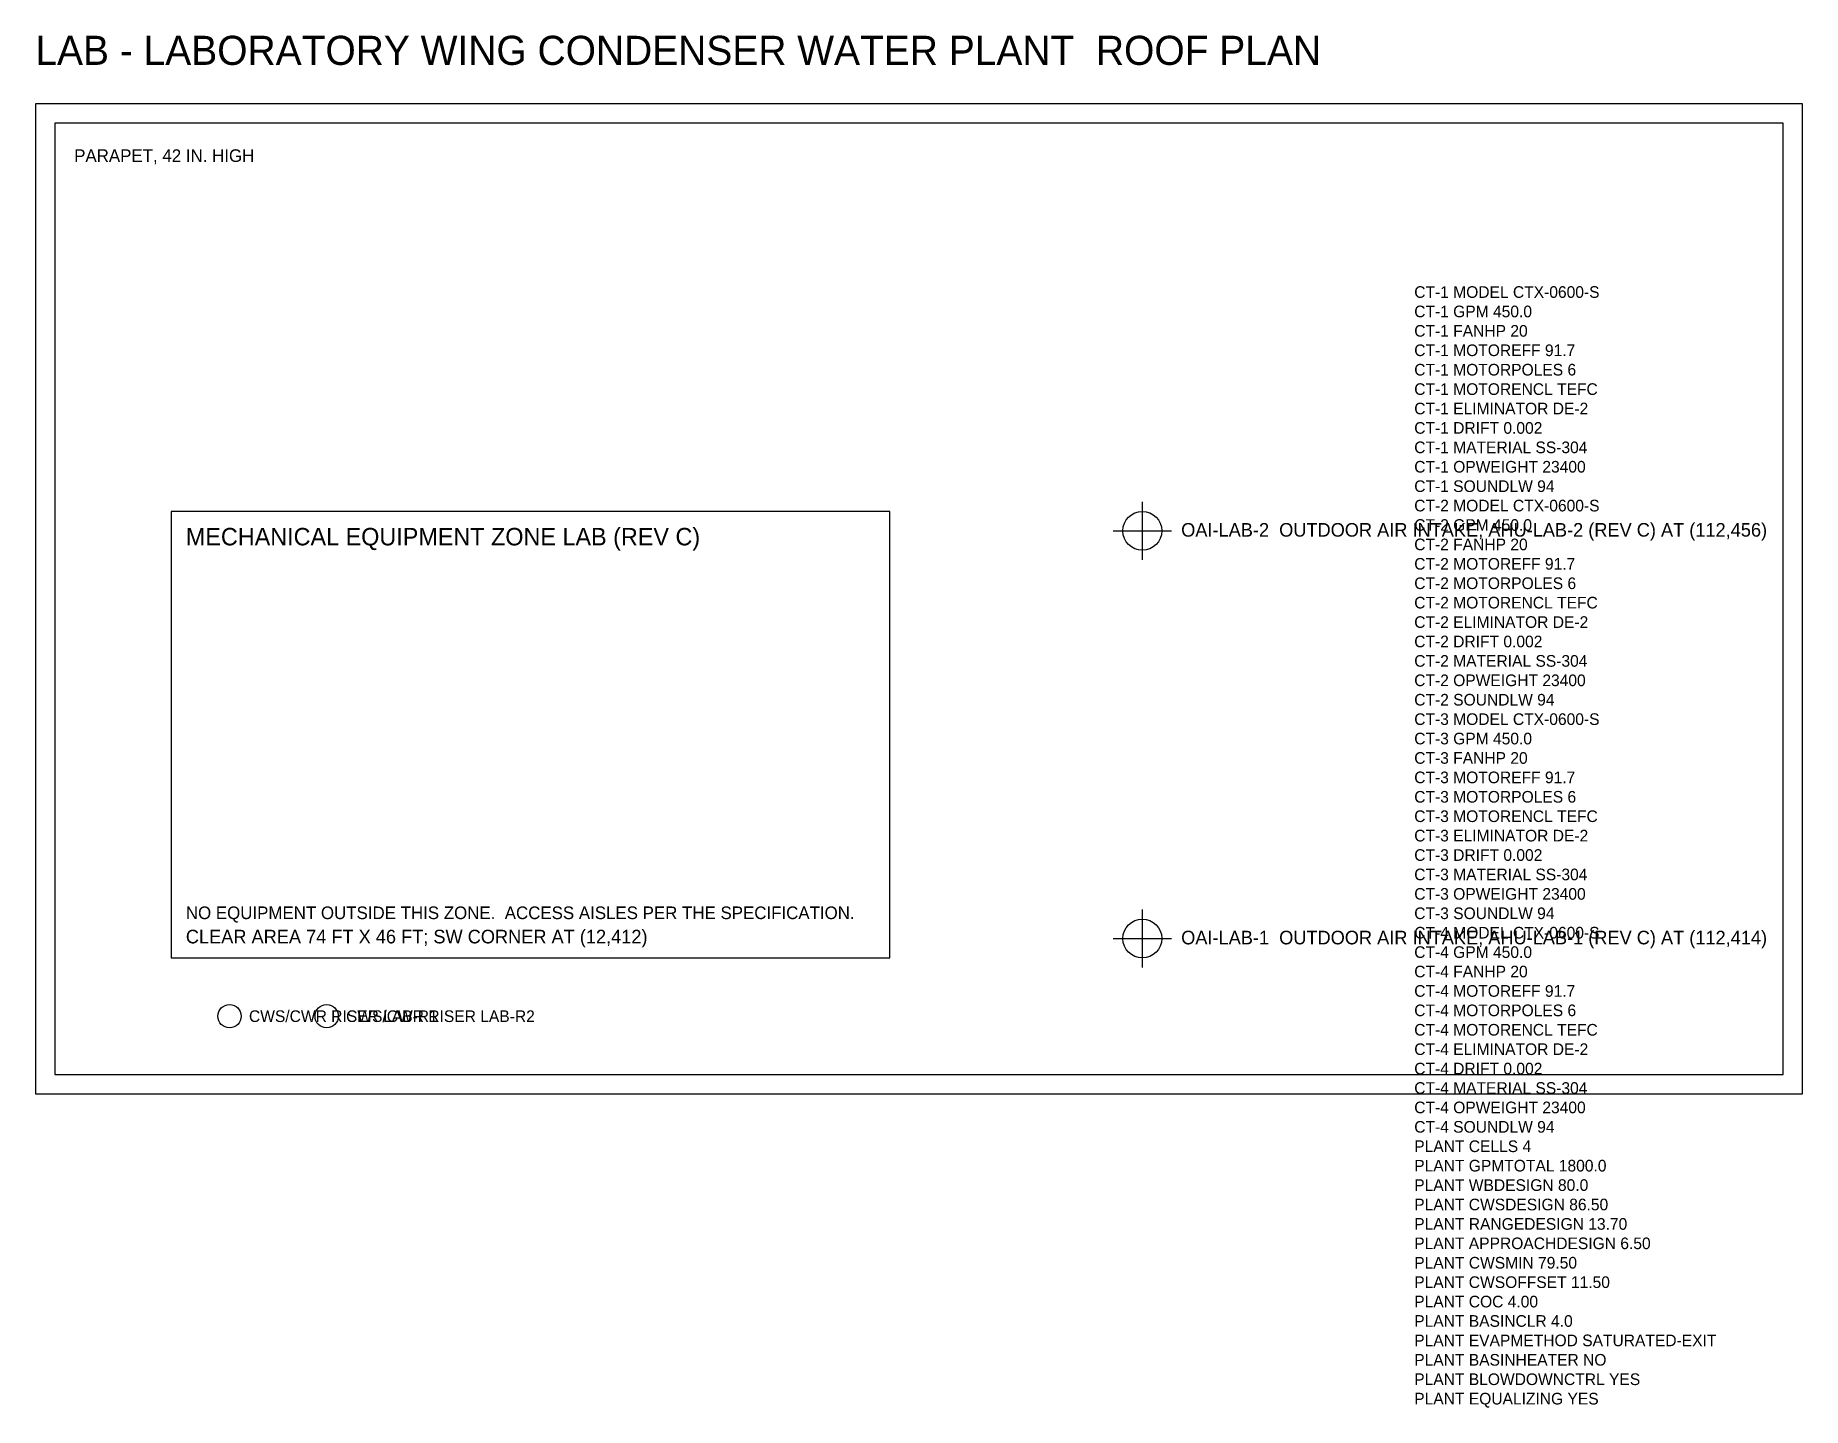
# Model space of a CAD drawing. Header units: feet. Extents: x -10 to 180, y -70 to 507.
# Drawn here: x -2 to 180, y 365.7 to 507 of the extents above; entities that cross this region are included whole.
import ezdxf

# ---------------------------------------------------------------- set-up
doc = ezdxf.new("R2010")
doc.units = ezdxf.units.FT
for name, color, linetype in [('A-ROOF-OTLN', 8, 'Continuous'), ('A-ROOF-PRPT', 8, 'Continuous'), ('G-ANNO', 7, 'Continuous'), ('M-CTWR-SCHD', 7, 'Continuous'), ('M-CWTR-RISR', 5, 'Continuous'), ('M-EQPM-INTK', 1, 'Continuous'), ('M-EQPM-ZONE', 3, 'Continuous')]:
    doc.layers.add(name, color=color, linetype=linetype)

msp = doc.modelspace()

# ---------------------------------------------------------------- linework, layer by layer
at = {"layer": 'A-ROOF-OTLN'}
msp.add_lwpolyline([(-2, 398), (180, 398), (180, 500), (-2, 500)], close=True, dxfattribs=at)
at = {"layer": 'A-ROOF-PRPT'}
msp.add_lwpolyline([(0, 400), (178, 400), (178, 498), (0, 498)], close=True, dxfattribs=at)
at = {"layer": 'M-CWTR-RISR'}
for centre in [(18, 406), (28, 406)]:
    msp.add_circle(centre, 1.2, dxfattribs=at)
at = {"layer": 'M-EQPM-INTK'}
for p, q in [((112, 453), (112, 459)), ((109, 456), (115, 456)), ((112, 411), (112, 417)), ((109, 414), (115, 414))]:
    msp.add_line(p, q, dxfattribs=at)
for centre in [(112, 456), (112, 414)]:
    msp.add_circle(centre, 2, dxfattribs=at)
at = {"layer": 'M-EQPM-ZONE'}
msp.add_lwpolyline([(12, 412), (86, 412), (86, 458), (12, 458)], close=True, dxfattribs=at)

# ---------------------------------------------------------------- texts
at = {"layer": 'G-ANNO'}
for s, height, p in [('LAB - LABORATORY WING CONDENSER WATER PLANT  ROOF PLAN', 3, (-2, 504)), ('PARAPET, 42 IN. HIGH', 1.3, (2, 494))]:
    msp.add_text(s, height=height, dxfattribs=at).set_placement(p)
at = {"layer": 'M-CTWR-SCHD'}
for s, p in [('CT-1 MODEL CTX-0600-S', (140, 480)), ('CT-1 GPM 450.0', (140, 478)), ('CT-1 FANHP 20', (140, 476)), ('CT-1 MOTOREFF 91.7', (140, 474)), ('CT-1 MOTORPOLES 6', (140, 472)), ('CT-1 MOTORENCL TEFC', (140, 470)), ('CT-1 ELIMINATOR DE-2', (140, 468)), ('CT-1 DRIFT 0.002', (140, 466)), ('CT-1 MATERIAL SS-304', (140, 464)), ('CT-1 OPWEIGHT 23400', (140, 462)), ('CT-1 SOUNDLW 94', (140, 460)), ('CT-2 MODEL CTX-0600-S', (140, 458)), ('CT-2 GPM 450.0', (140, 456)), ('CT-2 FANHP 20', (140, 454)), ('CT-2 MOTOREFF 91.7', (140, 452)), ('CT-2 MOTORPOLES 6', (140, 450)), ('CT-2 MOTORENCL TEFC', (140, 448)), ('CT-2 ELIMINATOR DE-2', (140, 446)), ('CT-2 DRIFT 0.002', (140, 444)), ('CT-2 MATERIAL SS-304', (140, 442)), ('CT-2 OPWEIGHT 23400', (140, 440)), ('CT-2 SOUNDLW 94', (140, 438)), ('CT-3 MODEL CTX-0600-S', (140, 436)), ('CT-3 GPM 450.0', (140, 434)), ('CT-3 FANHP 20', (140, 432)), ('CT-3 MOTOREFF 91.7', (140, 430)), ('CT-3 MOTORPOLES 6', (140, 428)), ('CT-3 MOTORENCL TEFC', (140, 426)), ('CT-3 ELIMINATOR DE-2', (140, 424)), ('CT-3 DRIFT 0.002', (140, 422)), ('CT-3 MATERIAL SS-304', (140, 420)), ('CT-3 OPWEIGHT 23400', (140, 418)), ('CT-3 SOUNDLW 94', (140, 416)), ('CT-4 MODEL CTX-0600-S', (140, 414)), ('CT-4 GPM 450.0', (140, 412)), ('CT-4 FANHP 20', (140, 410)), ('CT-4 MOTOREFF 91.7', (140, 408)), ('CT-4 MOTORPOLES 6', (140, 406)), ('CT-4 MOTORENCL TEFC', (140, 404)), ('CT-4 ELIMINATOR DE-2', (140, 402)), ('CT-4 DRIFT 0.002', (140, 400)), ('CT-4 MATERIAL SS-304', (140, 398)), ('CT-4 OPWEIGHT 23400', (140, 396)), ('CT-4 SOUNDLW 94', (140, 394)), ('PLANT CELLS 4', (140, 392)), ('PLANT GPMTOTAL 1800.0', (140, 390)), ('PLANT WBDESIGN 80.0', (140, 388)), ('PLANT CWSDESIGN 86.50', (140, 386)), ('PLANT RANGEDESIGN 13.70', (140, 384)), ('PLANT APPROACHDESIGN 6.50', (140, 382)), ('PLANT CWSMIN 79.50', (140, 380)), ('PLANT CWSOFFSET 11.50', (140, 378)), ('PLANT COC 4.00', (140, 376)), ('PLANT BASINCLR 4.0', (140, 374)), ('PLANT EVAPMETHOD SATURATED-EXIT', (140, 372)), ('PLANT BASINHEATER NO', (140, 370)), ('PLANT BLOWDOWNCTRL YES', (140, 368)), ('PLANT EQUALIZING YES', (140, 366))]:
    msp.add_text(s, height=1.2, dxfattribs=at).set_placement(p)
at = {"layer": 'M-CWTR-RISR'}
for s, p in [('CWS/CWR RISER LAB-R1', (20, 405.4)), ('CWS/CWR RISER LAB-R2', (30, 405.4))]:
    msp.add_text(s, height=1.2, dxfattribs=at).set_placement(p)
at = {"layer": 'M-EQPM-INTK'}
for s, p in [('OAI-LAB-2  OUTDOOR AIR INTAKE, AHU-LAB-2 (REV C) AT (112,456)', (116, 455.4)), ('OAI-LAB-1  OUTDOOR AIR INTAKE, AHU-LAB-1 (REV C) AT (112,414)', (116, 413.4))]:
    msp.add_text(s, height=1.4, dxfattribs=at).set_placement(p)
at = {"layer": 'M-EQPM-ZONE'}
for s, height, p in [('MECHANICAL EQUIPMENT ZONE LAB (REV C)', 1.8, (13.5, 454.5)), ('NO EQUIPMENT OUTSIDE THIS ZONE.  ACCESS AISLES PER THE SPECIFICATION.', 1.3, (13.5, 416)), ('CLEAR AREA 74 FT X 46 FT; SW CORNER AT (12,412)', 1.4, (13.5, 413.5))]:
    msp.add_text(s, height=height, dxfattribs=at).set_placement(p)

doc.saveas('drawing.dxf')
